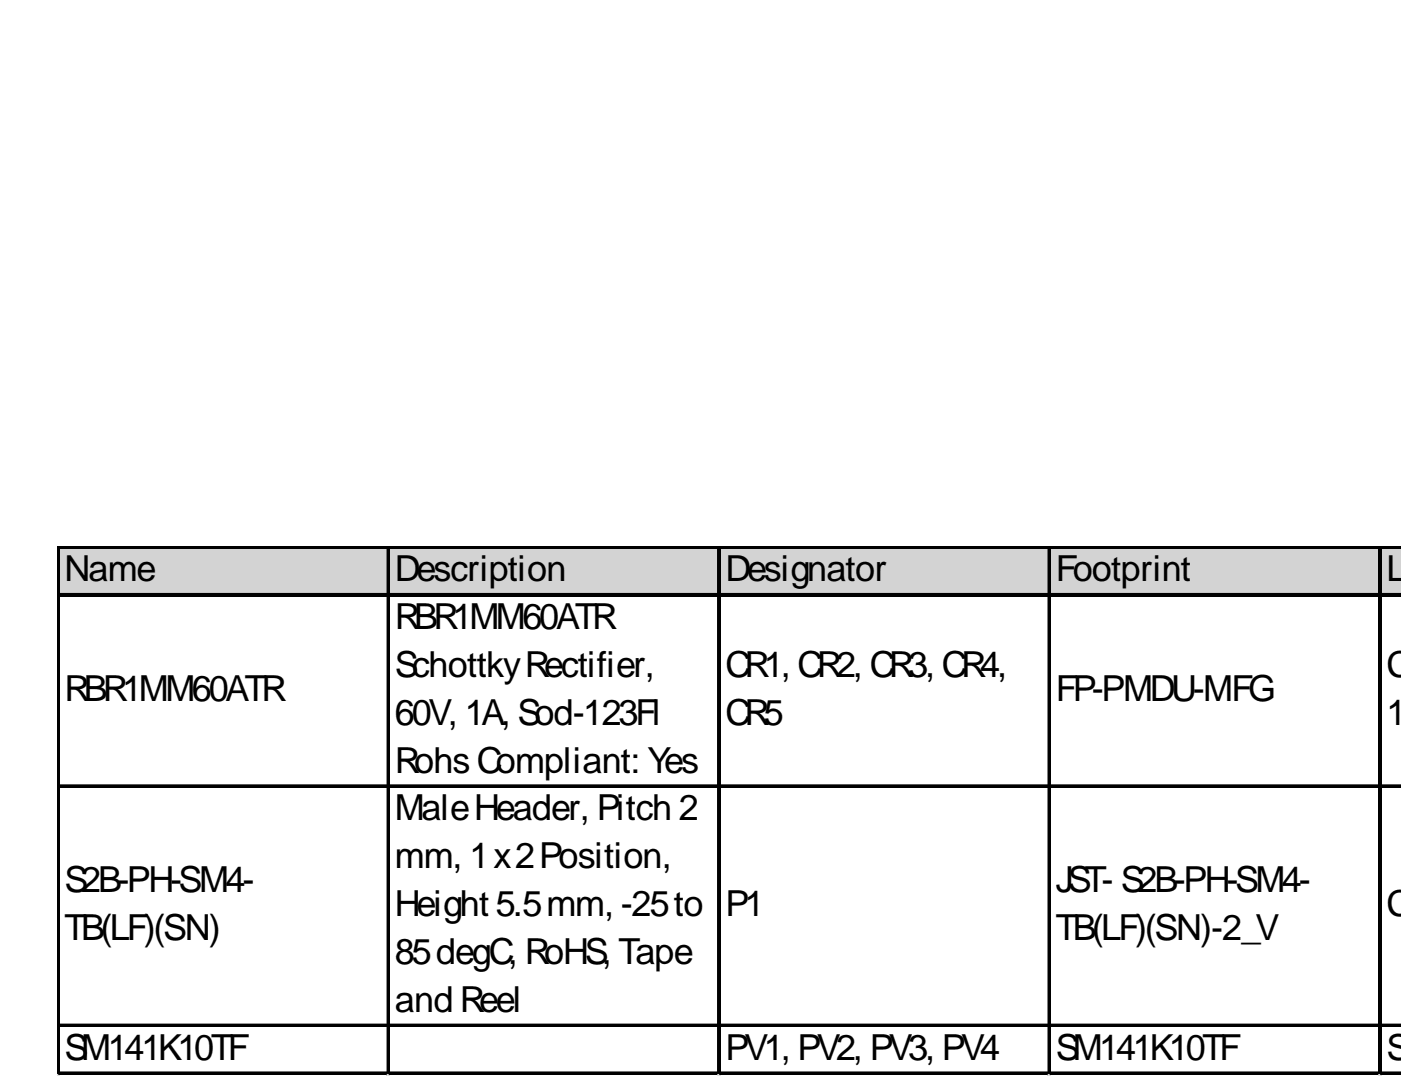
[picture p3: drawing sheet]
<svg xmlns="http://www.w3.org/2000/svg" width="186mm" height="144mm" viewBox="0 0 186 144" stroke-linecap="round" stroke-linejoin="round" font-family="sans-serif">
<defs><g id="words">
<g font-size="4.8">
<text x="8.6" y="77.3">Name</text>
<text x="52.5" y="77.3">Description</text>
<text x="96.4" y="77.3">Designator</text>
<text x="140.4" y="77.3">Footprint</text>
<text x="184.3" y="77.3">Li</text>
<text x="52.5" y="83.7">RBR1MM60ATR</text>
<text x="8.6" y="93.2">RBR1MM60ATR</text>
<text x="52.5" y="90">SchottkyRectifier,</text>
<text x="96.4" y="90">CR1, CR2, CR3, CR4,</text>
<text x="140.4" y="93.2">FP-PMDU-MFG</text>
<text x="184.3" y="90">CM</text>
<text x="52.5" y="96.4">60V, 1A, Sod-123Fl</text>
<text x="96.4" y="96.4">CR5</text>
<text x="184.3" y="96.4">1</text>
<text x="52.5" y="102.8">RohsCompliant: Yes</text>
<text x="52.5" y="109.1">MaleHeader, Pitch 2</text>
<text x="8.6" y="118.7">S2B-PH-SM4-</text>
<text x="52.5" y="115.5">mm, 1x2Position,</text>
<text x="140.4" y="118.7">JST- S2B-PH-SM4-</text>
<text x="8.6" y="125">TB(LF)(SN)</text>
<text x="52.5" y="121.9">Height 5.5mm, -25to</text>
<text x="96.4" y="121.9">P1</text>
<text x="140.4" y="125">TB(LF)(SN)-2_V</text>
<text x="184.3" y="121.9">CM</text>
<text x="52.5" y="128.2">85degC, RoHS, Tape</text>
<text x="52.5" y="134.6">and Reel</text>
<text x="8.6" y="141">SM141K10TF</text>
<text x="96.4" y="141">PV1, PV2, PV3, PV4</text>
<text x="140.4" y="141">SM141K10TF</text>
<text x="184.3" y="141">So</text>
</g>
</g></defs>
<path d="M7.9 72.9h178.4v6.5h-178.4z" fill="#d3d3d3"/>
<g fill="none" stroke="#000" stroke-width=".32">
<path d="M7.6 72.7v70.3M7.8 72.7v70.3M7.9 72.7h178.4M7.9 72.8h178.4M7.9 79h178.4M7.9 79.2h178.4M51.6 73v70M51.7 73v70M95.5 73v70M95.7 73v70M139.4 73v70M139.6 73v70"/>
<path d="M183.4 73v70M183.5 73v70M7.9 104.5h178.4M7.9 104.7h178.4M7.9 136.3h178.4M7.9 136.5h178.4M7.9 142.7h178.4M7.9 142.8h178.4"/>
</g>
<path d="M7.6 143v.1" fill="none" stroke="#e0e0e0" stroke-width=".32"/>
<path d="M7.6 143l.3 .1z" fill="#e0e0e0"/>
<path d="M51.6 143v.1" fill="none" stroke="#e0e0e0" stroke-width=".32"/>
<path d="M51.6 143l.3 .1z" fill="#e0e0e0"/>
<path d="M95.5 143v.1" fill="none" stroke="#e0e0e0" stroke-width=".32"/>
<path d="M95.5 143l.3 .1z" fill="#e0e0e0"/>
<path d="M139.4 143v.1" fill="none" stroke="#e0e0e0" stroke-width=".32"/>
<path d="M139.4 143l.3 .1z" fill="#e0e0e0"/>
<path d="M183.4 143v.1" fill="none" stroke="#e0e0e0" stroke-width=".32"/>
<path d="M183.4 143l.3 .1z" fill="#e0e0e0"/>
<use href="#words"/>
</svg>
